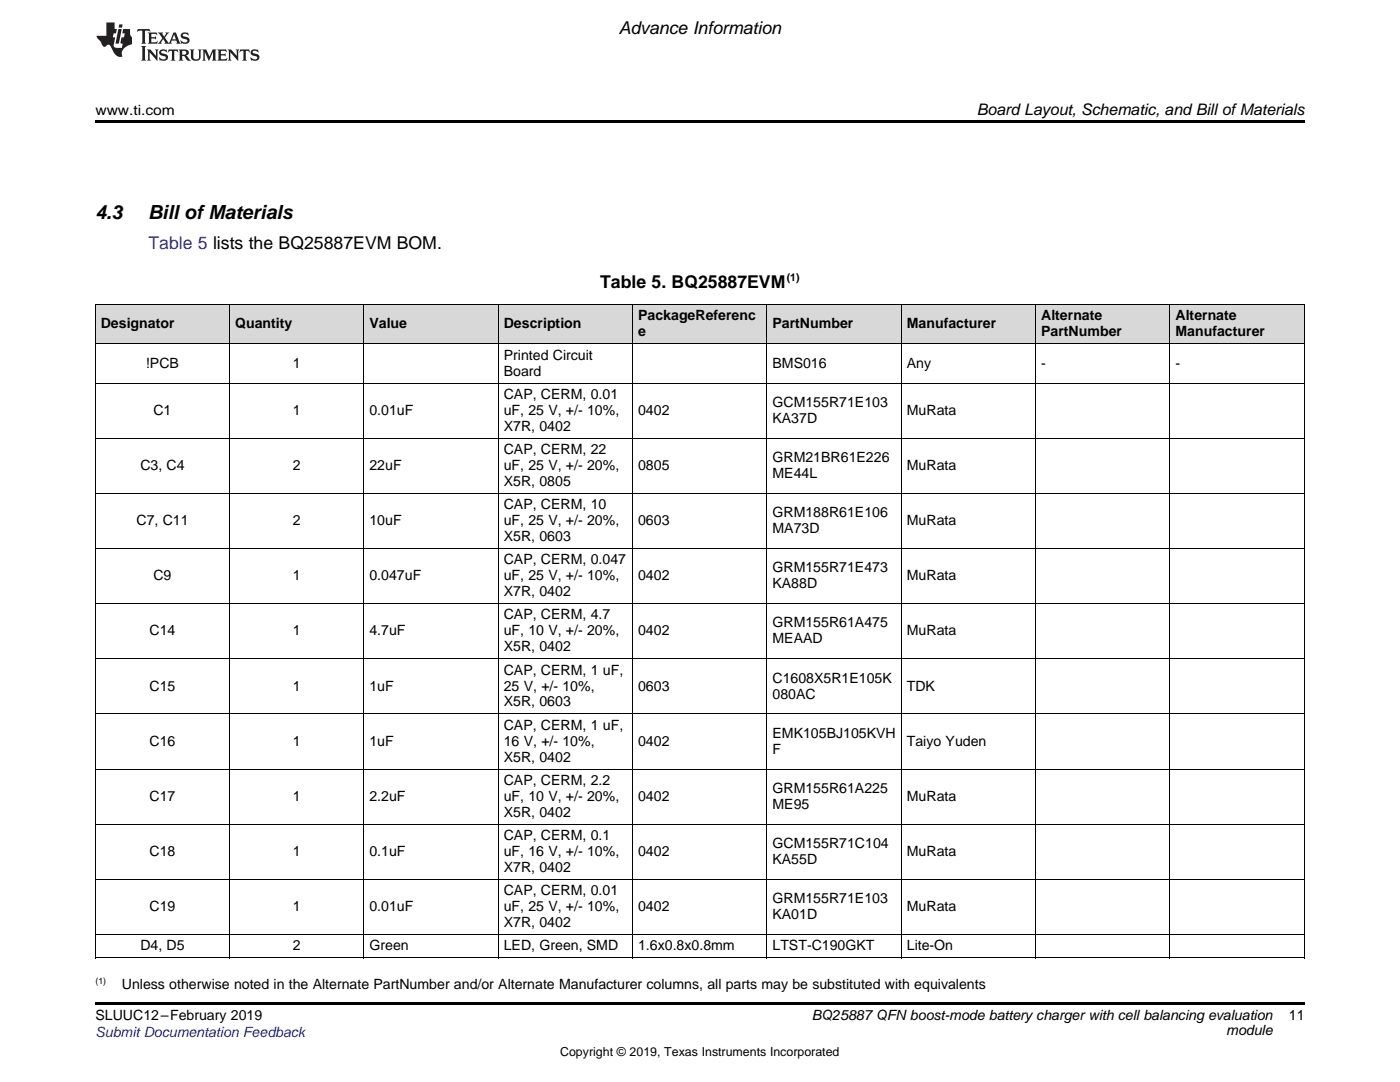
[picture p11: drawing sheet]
<svg xmlns="http://www.w3.org/2000/svg" width="279mm" height="216mm" viewBox="0 0 279 216" stroke-linecap="round" stroke-linejoin="round" font-family="sans-serif">
<defs><g id="words">
<g font-size="3.9">
<text x="19" y="43.7">4.3</text>
<text x="29.6" y="43.7">Bill ofMaterials</text>
</g>
<g font-size="3.5">
<text x="123.5" y="6.7">Advance Information</text>
<text x="119.8" y="57.5">Table 5. BQ25887EVM</text>
</g>
<text font-size="3.5" fill="#00f" x="29.6" y="49.7">Table 5 lists the BQ25887EVM BOM.</text>
<text font-size="3.2" x="195" y="23">Board Layout, Schematic, and Bill ofMaterials</text>
<g font-size="2.8">
<text x="19" y="23">www.ti.com</text>
<text x="20.1" y="65.5">Designator</text>
<text x="46.9" y="65.5">Quantity</text>
<text x="73.7" y="65.5">Value</text>
<text x="100.5" y="65.5">Description</text>
<text x="127.4" y="63.9">PackageReferenc</text>
<text x="154.2" y="65.5">PartNumber</text>
<text x="181" y="65.5">Manufacturer</text>
<text x="207.8" y="63.9">Alternate</text>
<text x="234.6" y="63.9">Alternate</text>
<text x="100.5" y="71.8">Printed Circuit</text>
<text x="127.4" y="67.1">e</text>
<text x="207.8" y="67.1">PartNumber</text>
<text x="234.6" y="67.1">Manufacturer</text>
<text x="29.1" y="73.3">!PCB</text>
<text x="58.5" y="73.3">1</text>
<text x="100.5" y="74.9">Board</text>
<text x="154.2" y="73.3">BMS016</text>
<text x="181" y="73.3">Any</text>
<text x="207.8" y="73.3">-</text>
<text x="234.6" y="73.3">-</text>
<text x="30.6" y="82.8">C1</text>
<text x="58.5" y="82.8">1</text>
<text x="73.7" y="82.8">0.01uF</text>
<text x="100.5" y="79.6">CAP, CERM, 0.01</text>
<text x="100.5" y="82.8">uF, 25 V, +/- 10%,</text>
<text x="127.4" y="82.8">0402</text>
<text x="154.2" y="81.2">GCM155R71E103</text>
<text x="181" y="82.8">MuRata</text>
<text x="100.5" y="85.9">X7R, 0402</text>
<text x="154.2" y="84.3">KA37D</text>
<text x="28" y="93.8">C3, C4</text>
<text x="58.5" y="93.8">2</text>
<text x="73.7" y="93.8">22uF</text>
<text x="100.5" y="90.6">CAP, CERM, 22</text>
<text x="100.5" y="93.8">uF, 25 V, +/- 20%,</text>
<text x="127.4" y="93.8">0805</text>
<text x="154.2" y="92.2">GRM21BR61E226</text>
<text x="154.2" y="95.4">ME44L</text>
<text x="181" y="93.8">MuRata</text>
<text x="100.5" y="96.9">X5R, 0805</text>
<text x="100.5" y="101.6">CAP, CERM, 10</text>
<text x="27.2" y="104.8">C7, C11</text>
<text x="58.5" y="104.8">2</text>
<text x="73.7" y="104.8">10uF</text>
<text x="100.5" y="104.8">uF, 25 V, +/- 20%,</text>
<text x="100.5" y="107.9">X5R, 0603</text>
<text x="127.4" y="104.8">0603</text>
<text x="154.2" y="103.2">GRM188R61E106</text>
<text x="154.2" y="106.4">MA73D</text>
<text x="181" y="104.8">MuRata</text>
<text x="100.5" y="112.6">CAP, CERM, 0.047</text>
<text x="30.6" y="115.8">C9</text>
<text x="58.5" y="115.8">1</text>
<text x="73.7" y="115.8">0.047uF</text>
<text x="100.5" y="115.8">uF, 25 V, +/- 10%,</text>
<text x="100.5" y="119">X7R, 0402</text>
<text x="127.4" y="115.8">0402</text>
<text x="154.2" y="114.2">GRM155R71E473</text>
<text x="154.2" y="117.4">KA88D</text>
<text x="181" y="115.8">MuRata</text>
<text x="100.5" y="123.6">CAP, CERM, 4.7</text>
<text x="154.2" y="125.2">GRM155R61A475</text>
<text x="29.8" y="126.8">C14</text>
<text x="58.5" y="126.8">1</text>
<text x="73.7" y="126.8">4.7uF</text>
<text x="100.5" y="126.8">uF, 10 V, +/- 20%,</text>
<text x="100.5" y="130">X5R, 0402</text>
<text x="127.4" y="126.8">0402</text>
<text x="154.2" y="128.4">MEAAD</text>
<text x="181" y="126.8">MuRata</text>
<text x="29.8" y="137.8">C15</text>
<text x="58.5" y="137.8">1</text>
<text x="73.7" y="137.8">1uF</text>
<text x="100.5" y="134.6">CAP, CERM, 1 uF,</text>
<text x="100.5" y="137.8">25 V, +/- 10%,</text>
<text x="127.4" y="137.8">0603</text>
<text x="154.2" y="136.2">C1608X5R1E105K</text>
<text x="181" y="137.8">TDK</text>
<text x="100.5" y="141">X5R, 0603</text>
<text x="154.2" y="139.4">080AC</text>
<text x="29.8" y="148.8">C16</text>
<text x="58.5" y="148.8">1</text>
<text x="73.7" y="148.8">1uF</text>
<text x="100.5" y="145.6">CAP, CERM, 1 uF,</text>
<text x="100.5" y="148.8">16 V, +/- 10%,</text>
<text x="127.4" y="148.8">0402</text>
<text x="154.2" y="147.2">EMK105BJ105KVH</text>
<text x="181" y="148.8">Taiyo Yuden</text>
<text x="100.5" y="152">X5R, 0402</text>
<text x="154.2" y="150.4">F</text>
<text x="29.8" y="159.8">C17</text>
<text x="58.5" y="159.8">1</text>
<text x="73.7" y="159.8">2.2uF</text>
<text x="100.5" y="156.6">CAP, CERM, 2.2</text>
<text x="100.5" y="159.8">uF, 10 V, +/- 20%,</text>
<text x="127.4" y="159.8">0402</text>
<text x="154.2" y="158.2">GRM155R61A225</text>
<text x="154.2" y="161.4">ME95</text>
<text x="181" y="159.8">MuRata</text>
<text x="100.5" y="163">X5R, 0402</text>
<text x="100.5" y="167.6">CAP, CERM, 0.1</text>
<text x="29.8" y="170.8">C18</text>
<text x="58.5" y="170.8">1</text>
<text x="73.7" y="170.8">0.1uF</text>
<text x="100.5" y="170.8">uF, 16 V, +/- 10%,</text>
<text x="100.5" y="174">X7R, 0402</text>
<text x="127.4" y="170.8">0402</text>
<text x="154.2" y="169.2">GCM155R71C104</text>
<text x="154.2" y="172.4">KA55D</text>
<text x="181" y="170.8">MuRata</text>
<text x="100.5" y="178.6">CAP, CERM, 0.01</text>
<text x="29.8" y="181.8">C19</text>
<text x="58.5" y="181.8">1</text>
<text x="73.7" y="181.8">0.01uF</text>
<text x="100.5" y="181.8">uF, 25 V, +/- 10%,</text>
<text x="100.5" y="185">X7R, 0402</text>
<text x="127.4" y="181.8">0402</text>
<text x="154.2" y="180.2">GRM155R71E103</text>
<text x="154.2" y="183.4">KA01D</text>
<text x="181" y="181.8">MuRata</text>
<text x="28" y="189.7">D4, D5</text>
<text x="58.5" y="189.7">2</text>
<text x="73.7" y="189.7">Green</text>
<text x="100.5" y="189.7">LED, Green, SMD</text>
<text x="127.4" y="189.7">1.6x0.8x0.8mm</text>
<text x="154.2" y="189.7">LTST-C190GKT</text>
<text x="181" y="189.7">Lite-On</text>
<text x="24.3" y="197.4">Unless otherwise noted in the Alternate PartNumber and/or Alternate Manufacturer columns, all parts may be substituted with equivalents</text>
<text x="19" y="203.6">SLUUC12–February 2019</text>
<text x="162" y="203.6">BQ25887 QFN boost-mode battery charger with cell balancing evaluation</text>
<text x="257.2" y="203.5">11</text>
<text x="244.7" y="206.4">module</text>
</g>
<text font-size="2.8" fill="#00f" x="19" y="206.9">Submit Documentation Feedback</text>
<text font-size="2.5" x="111.8" y="210.7">Copyright © 2019, Texas Instruments Incorporated</text>
<text font-size="2.1" x="157" y="56.1">(1)</text>
<text font-size="1.8" x="19" y="196.3">(1)</text>
</g></defs>
<g fill="#d8d8d8">
<path d="M19 60.8h26.9v7.9h-26.9z"/>
<path d="M45.9 60.8h26.8v7.9h-26.8z"/>
<path d="M72.7 60.8h26.8v7.9h-26.8z"/>
<path d="M99.5 60.8h26.8v7.9h-26.8z"/>
<path d="M126.3 60.8h26.8v7.9h-26.8z"/>
<path d="M153.1 60.8h26.8v7.9h-26.8z"/>
<path d="M179.9 60.8h26.8v7.9h-26.8z"/>
<path d="M206.7 60.8h26.8v7.9h-26.8z"/>
<path d="M233.5 60.8h26.8v7.9h-26.8z"/>
</g>
<path d="M19 24h241.3v.6h-241.3zM19 200h241.3v.6h-241.3z" fill="#000"/>
<g fill="none" stroke="#000" stroke-width=".2">
<path d="M19 76.4h241.3M19 68.6h241.3M19 60.8h241.3M19.1 60.8v130.4M45.8 60.8v130.4M72.6 60.8v130.4M99.4 60.8v130.4M126.2 60.8v130.4M153.1 60.8v130.4M179.9 60.8v130.4M206.7 60.8v130.4M233.5 60.8v130.4"/>
<path d="M260.3 60.8v130.4M19 98.4h241.3M19 87.4h241.3M19 109.4h241.3M19 131.5h241.3M19 120.5h241.3M19 153.5h241.3M19 142.5h241.3M19 175.5h241.3M19 164.5h241.3M19 191.2h241.3M19 186.5h241.3"/>
</g>
<g fill="#231f20">
<path d="M27.5 5.8l-.1 .6 .4-.3h.6v.2v2.1l-.2 .3h1l-.3-.3v-2.1l.1-.2h.5l.5 .3-.2-.6zM29.5 6.5l.2 .4v1.5l-.2 .3h1.8l.2-.5a1.04 1.04 0 0 1-1.3 .1v-.6h.6l.3 .2v-.7l-.3 .2h-.6v-.6h.8l.4 .2-.2-.5zM31.5 6.5l.9 1.1-.9 1.1h.8l-.2-.2 .5-.7 .4 .7-.2 .2h1.5l-.1-.2 .1-.4h.9l.1 .4-.2 .2h1l-.3-.3-.7-1.9h-.5l-.9 2.1-.8-1.1 .9-1h-.8l.1 .3-.3 .5-.4-.6 .2-.2zM34.7 6.9l.4 .9h-.7zM36.3 6.6a.63 .63 0 0 0-.2 .7 .63 .63 0 0 0 .6 .4l.6 .2 .1 .2a.75 .75 0 0 1-.7 .4 .75 .75 0 0 1-.6-.5l.1 .7 .1-.1a1.11 1.11 0 0 0 1.5-.5 1.13 1.13 0 0 0-1.2-.9l-.1-.3a1.04 1.04 0 0 1 1.2 .2l-.2-.6-.1 .1-.5-.1zM28.2 9.2l.2 .3v2.2l-.2 .4h1l-.3-.4v-2.2l.3-.3zM29.3 9.9l.3 .3v1.5l-.3 .4h.8l-.2-.4v-1.3l1.5 1.7v-1.9l.2-.3h-.7l.2 .3v.9l-1.1-1.2zM32 10a.62 .62 0 0 0-.2 .7 .62 .62 0 0 0 .6 .4l.6 .2 .1 .2a.76 .76 0 0 1-.7 .4 .76 .76 0 0 1-.6-.5l.1 .7 .1-.1a1.11 1.11 0 0 0 1.5-.6 1.13 1.13 0 0 0-1.2-.8l-.1-.3a1.04 1.04 0 0 1 1.2 .1l-.2-.5-.1 .1-.5-.2zM33.7 9.9l-.2 .6a.61 .61 0 0 1 .8-.3v1.5l-.2 .4h.9l-.2-.4v-1.5a.63 .63 0 0 1 .8 .3l-.2-.6zM35.6 9.9l.3 .3v1.5l-.3 .4h1l-.2-.2v-.7l.5 .2a.76 .76 0 0 0 1.2 .6l-1-.9a.58 .58 0 0 0 .6-.6 .58 .58 0 0 0-.5-.6zM36.4 10.2l.1-.1a.45 .45 0 0 1 .5 .1 .45 .45 0 0 1 .1 .5l-.7 .2zM37.9 9.9l.2 .2a2.17 2.17 0 0 0 .3 1.9 .99 .99 0 0 0 1.6-.7v-1.1l.2-.3h-.7l.2 .2a1.92 1.92 0 0 1-.2 1.7 .6 .6 0 0 1-.9-.5v-1.1l.2-.3zM40.4 9.9l.2 .3v1.5l-.2 .4h.7l-.2-.4v-1.4l.8 1.8 .8-1.8v1.4l-.2 .4h.9l-.2-.4v-1.5l.2-.3h-.8l-.6 1.4-.6-1.4zM43.4 9.9l.2 .3v1.5l-.2 .4h1.8l.2-.6a1.04 1.04 0 0 1-1.3 .2v-.6h.5l.4 .1v-.6l-.4 .2h-.5v-.6h.8l.3 .2-.1-.5zM45.5 9.9l.2 .3v1.5l-.2 .4h.7l-.2-.4v-1.3l1.5 1.7v-1.9l.2-.3h-.7l.2 .3v.9l-1.1-1.2zM47.9 9.9l-.1 .6a.61 .61 0 0 1 .8-.3v1.5l-.3 .4h1l-.3-.4 .1-1.5a.63 .63 0 0 1 .7 .3l-.1-.6zM50.2 10a.62 .62 0 0 0-.2 .7 .62 .62 0 0 0 .6 .4l.6 .2 .2 .2a.76 .76 0 0 1-.8 .4 .76 .76 0 0 1-.6-.5l.1 .7 .2-.1a1.11 1.11 0 0 0 1.5-.6 1.13 1.13 0 0 0-1.3-.8l-.1-.3a1.04 1.04 0 0 1 1.2 .1l-.1-.5-.2 .1-.5-.2z"/>
<path d="M21.2 4.5v2.6h-1.9l.1 .4 .7 .9a.91 .91 0 0 0 1 .9 .56 .56 0 0 1 .5-.4 .56 .56 0 0 1 .5 .3l.4 .8a1.53 1.53 0 0 0 1.9 1.3 1.54 1.54 0 0 1 1-2.1l.9-.4v-1.4a1.52 1.52 0 0 1-.3-1.6h-1.4l-.2 .9h.5l-.2 .8h-.4l-.2 .9v.2l.4 .1-.2 .9a1.93 1.93 0 0 1-1.6-.3l.3-1.8h-.5l.2-.8h.4l.2-.9h-.4v-1.3zM23.6 5.8l-.6 2.9h.7l.6-2.9zM23.8 4.9l-.1 .6h.6l.2-.6z"/>
</g>
<use href="#words"/>
</svg>
